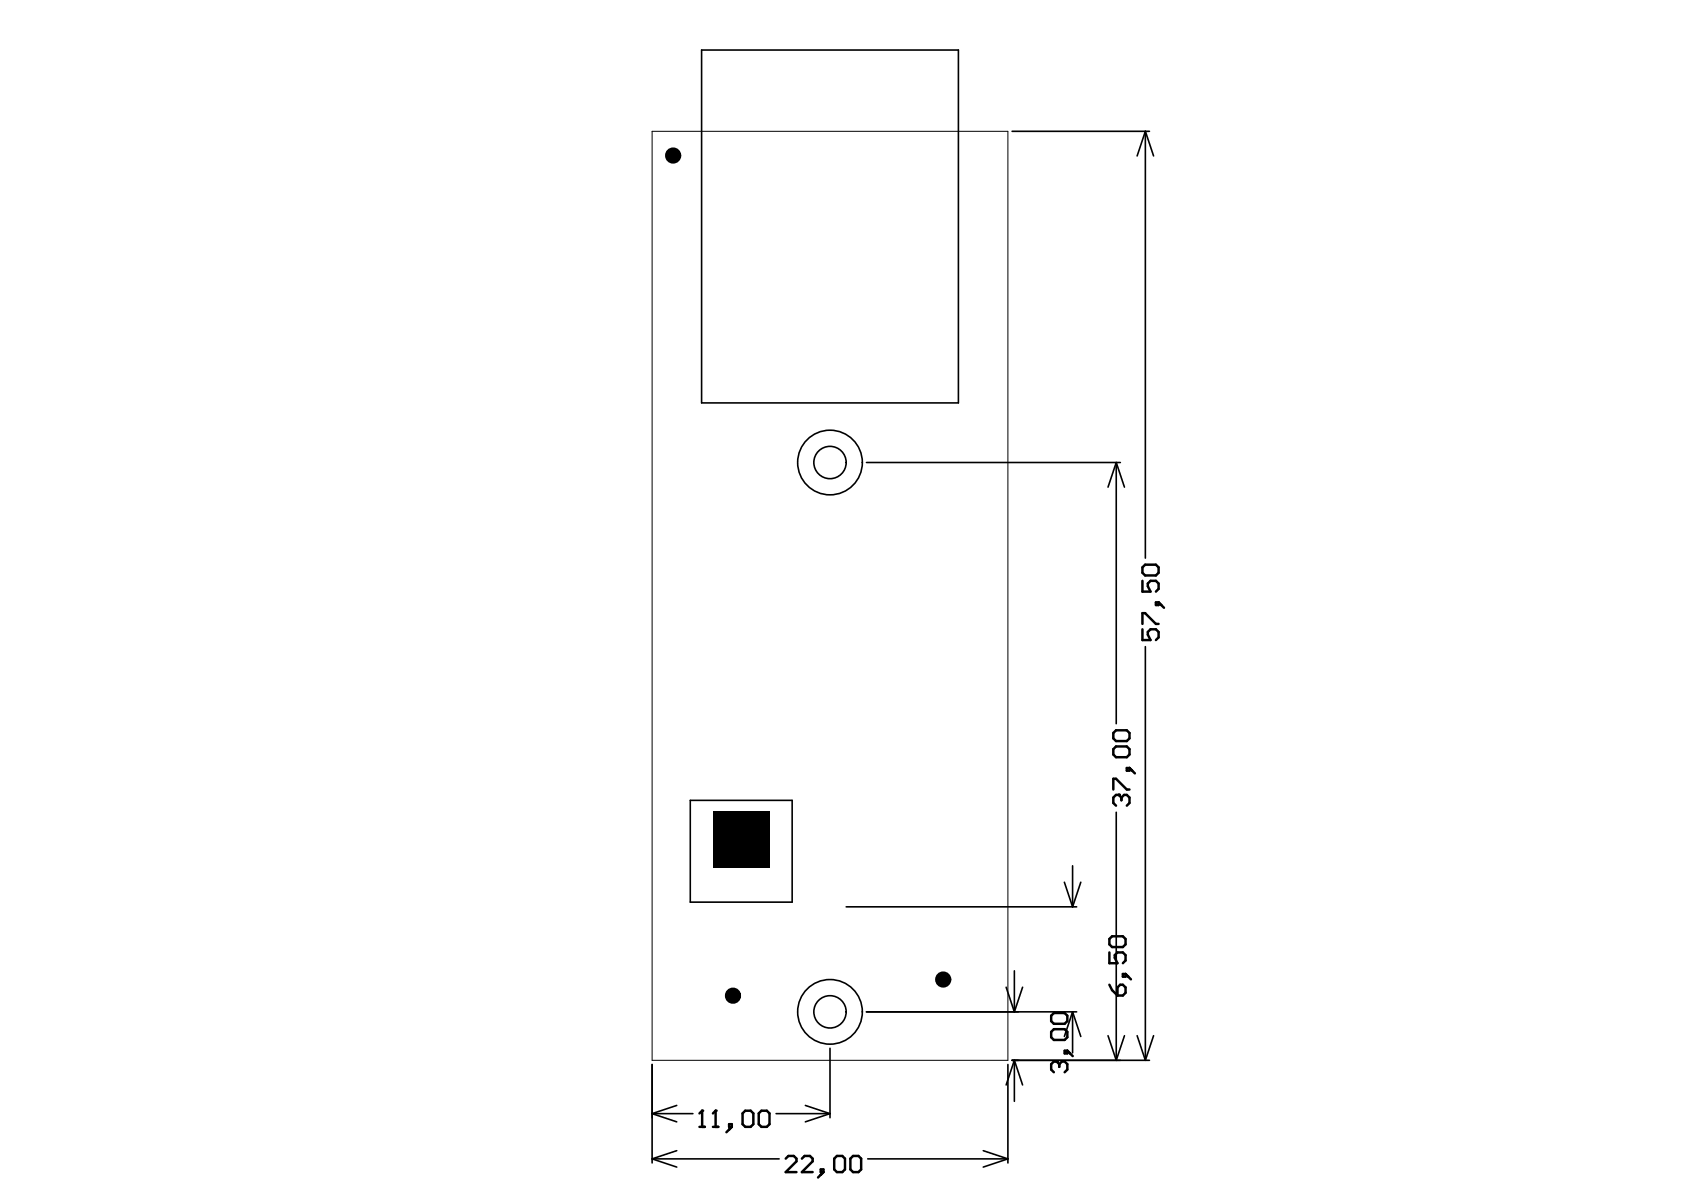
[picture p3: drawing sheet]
<svg xmlns="http://www.w3.org/2000/svg" width="297mm" height="210mm" viewBox="0 0 297 210" stroke-linecap="round" stroke-linejoin="round" font-family="sans-serif">
<g fill="#000">
<path d="M125.8 143h9.9v10h-9.9z"/>
<circle cx="197.3" cy="140.2" r=".22"/>
<circle cx="123.9" cy="195.9" r=".22"/>
<circle cx="126.2" cy="195.9" r=".22"/>
<circle cx="186.4" cy="187.2" r=".22"/>
</g>
<g fill="none" stroke="#000" stroke-width=".29">
<path d="M123.8 8.8h45.3v62.3h-45.3zM178.5 23.2h24.3M202 23.2l1.5 4.3M202 23.2l-1.4 4.3M202 23.2v75.2M152.8 81.6h44.8M196.9 81.6l1.4 4.3M196.9 81.6l-1.5 4.3M196.9 81.6v46.1M202 114.1v72.9M121.8 141.2h17.9v17.9h-17.9zM149.3 160h40.6"/>
<path d="M187.7 155.6l1.5 4.4M189.2 152.7v7.3M190.6 155.6l-1.4 4.4M196.9 143.3v43.7M152.8 178.5h37.1M177.5 174.1l1.4 4.4M178.9 171.2v7.3M180.4 174.1l-1.5 4.4M189.2 178.5l1.4 4.3M189.2 178.5l-1.5 4.3M189.2 178.5v7.2M115 187.8v17.3"/>
<path d="M115 196.4l4.4 1.5M115 196.4h7.2M119.4 195l-4.4 1.4M136.9 196.4h9.5M142.1 195l4.3 1.4M146.4 196.4l-4.3 1.5M146.4 184.9v12.3M177.8 187.8v17.3M178.5 187h24.3M178.9 187l1.5 4.4M178.9 187l-1.4 4.4M178.9 187v7.3"/>
<path d="M195.4 182.7l1.5 4.3M198.3 182.7l-1.4 4.3M200.6 182.7l1.4 4.3M203.5 182.7l-1.5 4.3M115 204.4l4.4 1.5M115 204.4h22.4M119.4 203l-4.4 1.4M153.1 204.4h24.7M173.4 203l4.4 1.4M177.8 204.4l-4.4 1.5"/>
<circle cx="146.4" cy="81.6" r="2.85"/>
<circle cx="146.4" cy="81.6" r="5.7"/>
<circle cx="146.4" cy="178.5" r="2.85"/>
<circle cx="146.4" cy="178.5" r="5.7"/>
</g>
<g fill="none" stroke="#000" stroke-width="1.4">
<circle cx="118.7" cy="27.4" r=".71"/>
<circle cx="129.3" cy="175.6" r=".71"/>
<circle cx="166.4" cy="172.8" r=".71"/>
</g>
<path d="M115 23.2h62.8v163.8h-62.8z" fill="none" stroke="#000" stroke-width=".18"/>
<g fill="none" stroke="#000" stroke-width=".43">
<path d="M201.5 100.1l.5-.5h1.9l.5 .5v.9l-.5 .5h-1.9l-.5-.5zM201.5 102.5v1.9h1.4l-.4-1v-.5l.4-.4h1l.5 .4v1l-.5 .5M201.5 110.1v-1.9h.5l1.9 1.9h.5M201.5 111v1.9h1.4l-.4-.9v-.5l.4-.5h1l.5 .5v.9l-.5 .5M203.9 106.3h.5v.4h-.5zM204.4 106.3l.9 .9M196.4 129.3l.5-.5h1.9l.4 .5v.9l-.4 .5h-1.9l-.5-.5zM196.4 132.1l.5-.4h1.9l.4 .4v1l-.4 .5h-1.9l-.5-.5zM196.4 139.3v-1.9h.5l1.9 1.9h.4M198.8 135.5h.4v.4h-.4zM199.2 135.5l1 .9M197.8 140.7l-.5-.5h-.4l-.5 .5v.9l.5 .5"/>
<path d="M197.8 140.7l.5-.5h.5l.4 .5v.9l-.4 .5M197.8 140.7v.5M185.4 179.2l.5-.5h1.9l.5 .5v.9l-.5 .5h-1.9l-.5-.5zM195.7 173.7l.5 .9 .9 1M195.7 165.6l.5-.4h1.9l.4 .4v1l-.4 .5h-1.9l-.5-.5zM195.7 168v1.9h1.4l-.5-.9v-.5l.5-.5h1l.4 .5v.9l-.4 .5M197.1 174.2l.5-.5h.5l.4 .5v.9l-.4 .5h-1zM198.1 171.8h.4v.5h-.4zM198.5 171.8l1 .9M123.4 198.8h.9M123.4 196.4l.5-.5v2.9M125.8 198.8h.9"/>
<path d="M125.8 196.4l.4-.5v2.9M128.6 198.3h.5v.5h-.5zM129.1 198.8l-1 .9M131 196.4l.5-.5h.9l.5 .5v1.9l-.5 .5h-.9l-.5-.5zM133.8 196.4l.5-.5h1l.4 .5v1.9l-.4 .5h-1l-.5-.5zM185.4 182l.5-.5h1.9l.5 .5v1l-.5 .4h-1.9l-.5-.4zM186.8 187.7l-.4-.5h-.5l-.5 .5v1l.5 .4M186.8 187.7l.5-.5h.5l.5 .5v1l-.5 .4M186.8 187.7v.5M187.8 185.3h.5v.5h-.5zM188.3 185.3l.9 1M138.6 204.4l.5-.5h.9l.5 .5v.4l-1.9 1.9h1.9"/>
<path d="M141.4 204.4l.5-.5h1l.4 .5v.4l-1.9 1.9h1.9M144.8 206.3h.4v.4h-.4zM145.2 206.7l-.9 1M147.1 204.4l.5-.5h1l.4 .5v1.9l-.4 .4h-1l-.5-.4zM150 204.4l.5-.5h.9l.5 .5v1.9l-.5 .4h-.9l-.5-.4z"/>
</g>
</svg>
